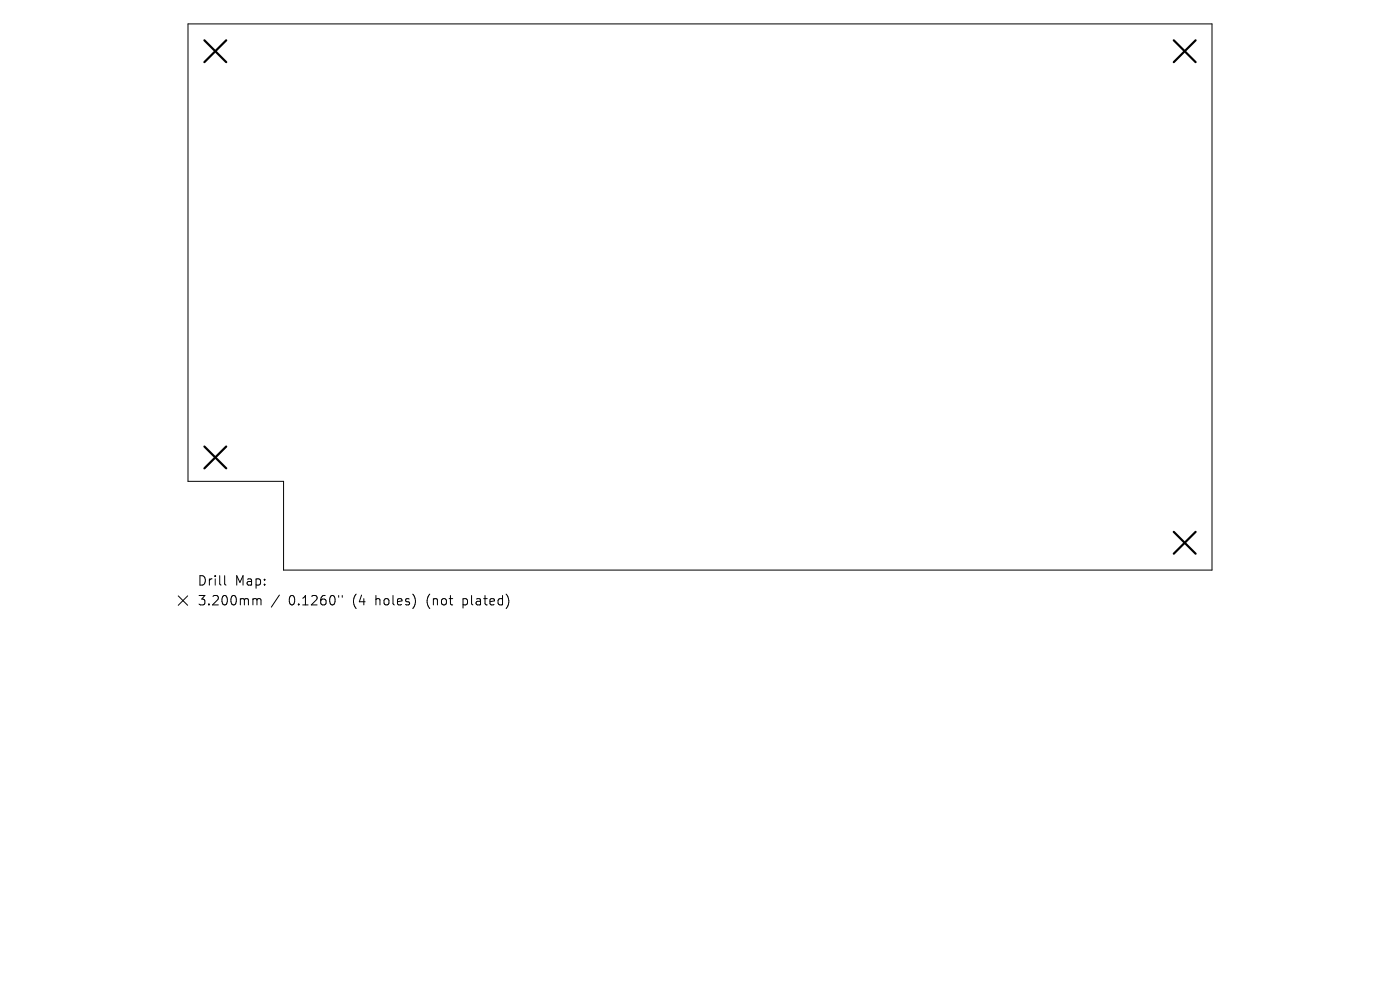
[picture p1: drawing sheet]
<svg xmlns="http://www.w3.org/2000/svg" width="297mm" height="210mm" viewBox="0 0 297 210" stroke-linecap="round" stroke-linejoin="round" font-family="sans-serif">
<defs><g id="words">
<g font-size="2.8">
<text x="41.8" y="124.5">Drill</text>
<text x="49.8" y="124.5">Map:</text>
<text x="41.8" y="128.7">3.200mm</text>
<text x="61.3" y="128.7">0.1260&quot;</text>
<text x="75" y="128.7">(4</text>
<text x="79.9" y="128.7">holes)</text>
<text x="91" y="128.7">(not</text>
<text x="98.8" y="128.7">plated)</text>
</g>
</g></defs>
<path d="M39.9 5.1h217.2v115.8h-196.9v-18.8h-20.3zM37.8 126.4l2 2M39.8 126.4l-2 2M47.7 122.1v1.7l.2 .3M53.9 127h.3l.3 .3M54.5 127.3l.3-.3 .5 .1 .1 1.2M54.5 127.3v1M59.3 126.2l-1.7 2.6M71.8 126.3v.4M72.6 126.3v.4" fill="none" stroke="#000" stroke-width=".21"/>
<path d="M43.4 8.5l4.6 4.7M48 8.5l-4.6 4.7M249 8.5l4.6 4.7M253.6 8.5l-4.6 4.7M43.4 94.7l4.6 4.7M48 94.7l-4.6 4.7M249 112.8l4.6 4.7M253.6 112.8l-4.6 4.7" fill="none" stroke="#000" stroke-width=".46"/>
<use href="#words"/>
</svg>
